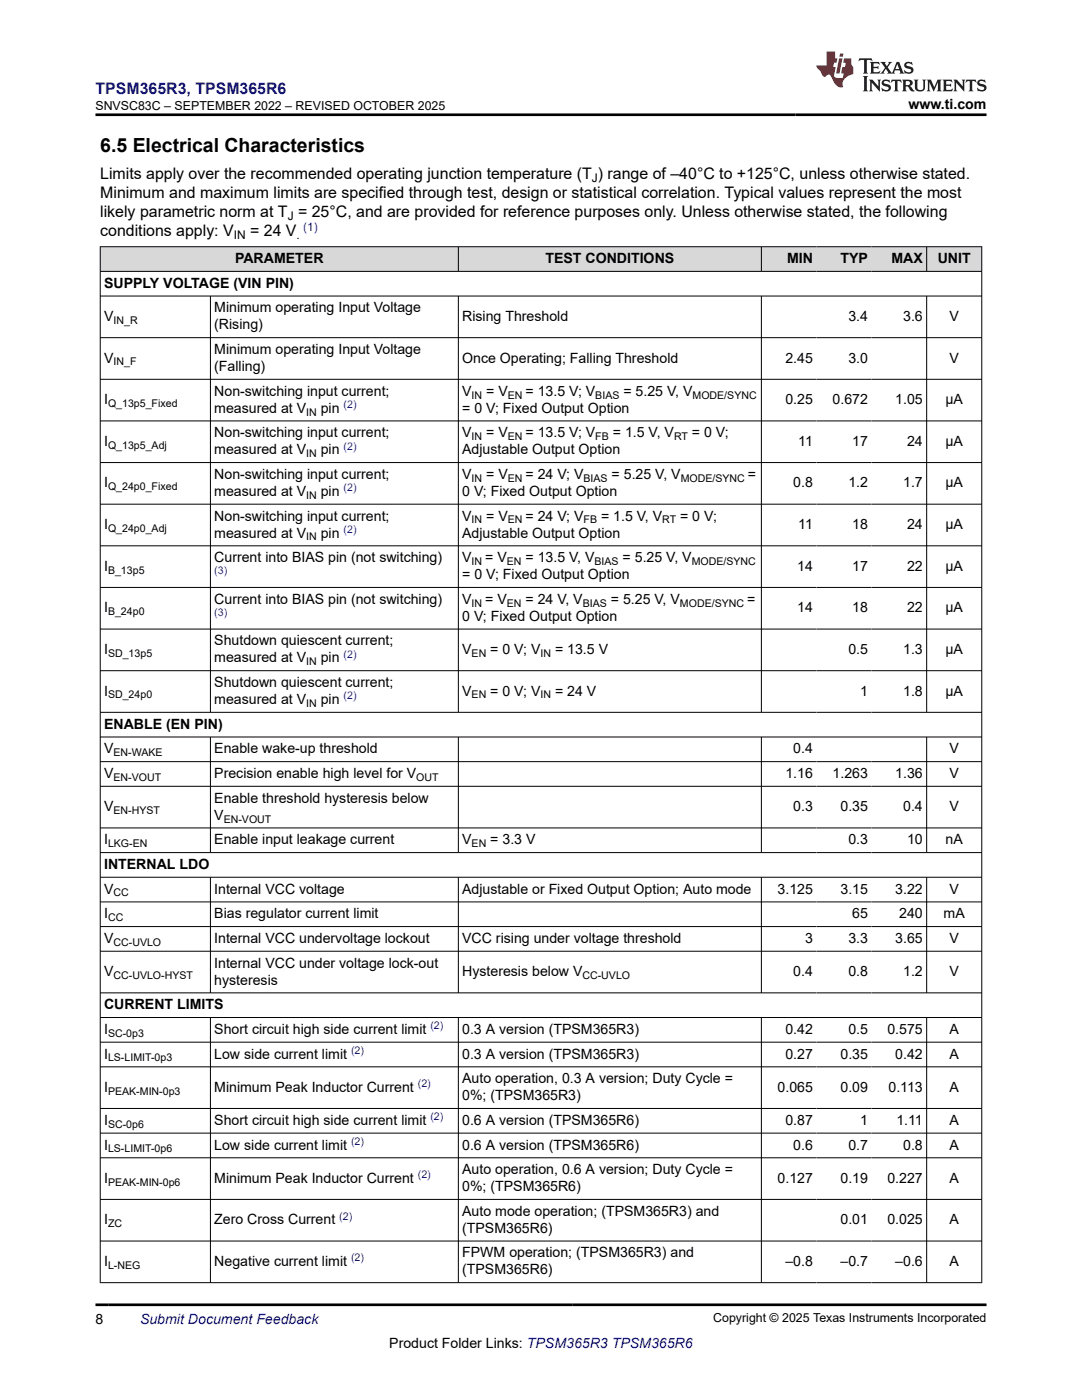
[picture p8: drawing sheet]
<svg xmlns="http://www.w3.org/2000/svg" width="216mm" height="279mm" viewBox="0 0 216 279" stroke-linecap="round" stroke-linejoin="round" font-family="sans-serif">
<defs><g id="words">
<text font-size="3.9" x="20" y="30.3">6.5 Electrical Characteristics</text>
<text font-size="3.2" fill="#00f" x="19" y="18.7">TPSM365R3, TPSM365R6</text>
<g font-size="3.2">
<text x="20" y="35.7">Limits apply over the recommended operating junction temperature (T ) range of –40°C to +125°C, unless otherwise stated.</text>
<text x="20" y="39.5">Minimum and maximum limits are specified through test, design or statistical correlation. Typical values represent the most</text>
<text x="20" y="47.1">conditions apply: V</text>
<text x="20" y="43.3">likely parametric norm at T = 25°C, and are provided for reference purposes only. Unless otherwise stated, the following</text>
<text x="49.9" y="47.1">= 24 V</text>
</g>
<g font-size="2.8">
<text x="181.3" y="21.8">www.ti.com</text>
<text x="46.9" y="52.5">PARAMETER</text>
<text x="108.8" y="52.5">TEST CONDITIONS</text>
<text x="157" y="52.5">MIN</text>
<text x="167.7" y="52.5">TYP</text>
<text x="177.9" y="52.5">MAX</text>
<text x="187.1" y="52.5">UNIT</text>
<text x="20.8" y="57.4">SUPPLY VOLTAGE (VIN PIN)</text>
<text x="20.8" y="64">V</text>
<text x="42.8" y="62.4">Minimum operating Input Voltage</text>
<text x="42.8" y="65.7">(Rising)</text>
<text x="92.2" y="64">Rising Threshold</text>
<text x="169.3" y="64">3.4</text>
<text x="180.2" y="64">3.6</text>
<text x="189.5" y="64">V</text>
<text x="42.8" y="70.7">Minimum operating Input Voltage</text>
<text x="20.8" y="72.4">V</text>
<text x="42.8" y="74">(Falling)</text>
<text x="92.2" y="72.4">Once Operating; Falling Threshold</text>
<text x="156.7" y="72.4">2.45</text>
<text x="169.3" y="72.4">3.0</text>
<text x="189.5" y="72.4">V</text>
<text x="20.8" y="80.7">I</text>
<text x="42.8" y="79">Non-switching input current;</text>
<text x="42.8" y="82.4">measured at V</text>
<text x="64" y="82.4">pin</text>
<text x="92.2" y="82.4">= 0 V; Fixed Output Option</text>
<text x="92.2" y="79">V</text>
<text x="97" y="79">= V</text>
<text x="104.9" y="79">= 13.5 V; V</text>
<text x="124.4" y="79">= 5.25 V, V</text>
<text x="156.7" y="80.7">0.25</text>
<text x="166.1" y="80.7">0.672</text>
<text x="178.6" y="80.7">1.05</text>
<text x="188.6" y="80.7">µA</text>
<text x="20.8" y="89">I</text>
<text x="42.8" y="87.3">Non-switching input current;</text>
<text x="92.2" y="87.3">V</text>
<text x="97" y="87.3">= V</text>
<text x="104.9" y="87.3">= 13.5 V; V</text>
<text x="122.3" y="87.3">= 1.5 V, V</text>
<text x="138.1" y="87.3">= 0 V;</text>
<text x="159.3" y="89">11</text>
<text x="170.1" y="89">17</text>
<text x="181" y="89">24</text>
<text x="188.6" y="89">µA</text>
<text x="42.8" y="90.7">measured at V</text>
<text x="42.8" y="95.6">Non-switching input current;</text>
<text x="64" y="90.7">pin</text>
<text x="92.2" y="90.7">Adjustable Output Option</text>
<text x="92.2" y="95.6">V</text>
<text x="97" y="95.6">= V</text>
<text x="104.9" y="95.6">= 24 V; V</text>
<text x="122" y="95.6">= 5.25 V, V</text>
<text x="149.2" y="95.6">=</text>
<text x="20.8" y="97.3">I</text>
<text x="42.8" y="99">measured at V</text>
<text x="64" y="99">pin</text>
<text x="92.2" y="99">0 V; Fixed Output Option</text>
<text x="158.3" y="97.3">0.8</text>
<text x="169.3" y="97.3">1.2</text>
<text x="180.2" y="97.3">1.7</text>
<text x="188.6" y="97.3">µA</text>
<text x="20.8" y="105.6">I</text>
<text x="42.8" y="103.9">Non-switching input current;</text>
<text x="42.8" y="107.3">measured at V</text>
<text x="64" y="107.3">pin</text>
<text x="92.2" y="107.3">Adjustable Output Option</text>
<text x="92.2" y="103.9">V</text>
<text x="97" y="103.9">= V</text>
<text x="104.9" y="103.9">= 24 V; V</text>
<text x="119.9" y="103.9">= 1.5 V, V</text>
<text x="135.7" y="103.9">= 0 V;</text>
<text x="159.3" y="105.6">11</text>
<text x="170.1" y="105.6">18</text>
<text x="181" y="105.6">24</text>
<text x="188.6" y="105.6">µA</text>
<text x="20.8" y="113.9">I</text>
<text x="42.8" y="112.2">Current into BIAS pin (not switching)</text>
<text x="92.2" y="112.2">V</text>
<text x="96.8" y="112.2">= V</text>
<text x="104.9" y="112.2">= 13.5 V, V</text>
<text x="124.2" y="112.2">= 5.25 V, V</text>
<text x="159.1" y="113.9">14</text>
<text x="170.1" y="113.9">17</text>
<text x="181" y="113.9">22</text>
<text x="188.6" y="113.9">µA</text>
<text x="92.2" y="115.6">= 0 V; Fixed Output Option</text>
<text x="20.8" y="122.2">I</text>
<text x="42.8" y="120.5">Current into BIAS pin (not switching)</text>
<text x="92.2" y="120.5">V</text>
<text x="92.2" y="123.9">0 V; Fixed Output Option</text>
<text x="96.8" y="120.5">= V</text>
<text x="104.9" y="120.5">= 24 V, V</text>
<text x="121.9" y="120.5">= 5.25 V, V</text>
<text x="149.1" y="120.5">=</text>
<text x="159.1" y="122.2">14</text>
<text x="170.1" y="122.2">18</text>
<text x="181" y="122.2">22</text>
<text x="188.6" y="122.2">µA</text>
<text x="20.8" y="130.5">I</text>
<text x="42.8" y="128.8">Shutdown quiescent current;</text>
<text x="92.2" y="130.5">V</text>
<text x="97.8" y="130.5">= 0 V; V</text>
<text x="110.7" y="130.5">= 13.5 V</text>
<text x="169.3" y="130.5">0.5</text>
<text x="180.2" y="130.5">1.3</text>
<text x="188.6" y="130.5">µA</text>
<text x="42.8" y="132.2">measured at V</text>
<text x="42.8" y="137.1">Shutdown quiescent current;</text>
<text x="64" y="132.2">pin</text>
<text x="20.8" y="138.8">I</text>
<text x="42.8" y="140.5">measured at V</text>
<text x="64" y="140.5">pin</text>
<text x="92.2" y="138.8">V</text>
<text x="97.8" y="138.8">= 0 V; V</text>
<text x="110.7" y="138.8">= 24 V</text>
<text x="171.6" y="138.8">1</text>
<text x="180.2" y="138.8">1.8</text>
<text x="188.6" y="138.8">µA</text>
<text x="20.8" y="145.4">ENABLE (EN PIN)</text>
<text x="20.8" y="150.4">V</text>
<text x="20.8" y="155.3">V</text>
<text x="42.8" y="150.4">Enable wake-up threshold</text>
<text x="42.8" y="155.3">Precision enable high level for V</text>
<text x="156.7" y="155.3">1.16</text>
<text x="158.3" y="150.4">0.4</text>
<text x="166.1" y="155.3">1.263</text>
<text x="178.6" y="155.3">1.36</text>
<text x="189.5" y="150.4">V</text>
<text x="189.5" y="155.3">V</text>
<text x="20.8" y="161.9">V</text>
<text x="42.8" y="160.2">Enable threshold hysteresis below</text>
<text x="158.3" y="161.9">0.3</text>
<text x="167.7" y="161.9">0.35</text>
<text x="180.2" y="161.9">0.4</text>
<text x="189.5" y="161.9">V</text>
<text x="42.8" y="163.6">V</text>
<text x="20.8" y="168.5">I</text>
<text x="20.8" y="173.4">INTERNAL LDO</text>
<text x="42.8" y="168.5">Enable input leakage current</text>
<text x="92.2" y="168.5">V</text>
<text x="97.8" y="168.5">= 3.3 V</text>
<text x="169.3" y="168.5">0.3</text>
<text x="181" y="168.5">10</text>
<text x="188.7" y="168.5">nA</text>
<text x="20.8" y="178.3">V</text>
<text x="42.8" y="178.3">Internal VCC voltage</text>
<text x="92.2" y="178.3">Adjustable or Fixed Output Option; Auto mode</text>
<text x="155.2" y="178.3">3.125</text>
<text x="167.7" y="178.3">3.15</text>
<text x="178.6" y="178.3">3.22</text>
<text x="189.5" y="178.3">V</text>
<text x="20.8" y="183.3">I</text>
<text x="42.8" y="183.3">Bias regulator current limit</text>
<text x="170.1" y="183.3">65</text>
<text x="179.4" y="183.3">240</text>
<text x="188.3" y="183.3">mA</text>
<text x="20.8" y="188.2">V</text>
<text x="42.8" y="188.2">Internal VCC undervoltage lockout</text>
<text x="92.2" y="188.2">VCC rising under voltage threshold</text>
<text x="160.6" y="188.2">3</text>
<text x="169.3" y="188.2">3.3</text>
<text x="178.6" y="188.2">3.65</text>
<text x="189.5" y="188.2">V</text>
<text x="20.8" y="194.8">V</text>
<text x="42.8" y="193.1">Internal VCC under voltage lock-out</text>
<text x="42.8" y="196.5">hysteresis</text>
<text x="92.2" y="194.8">Hysteresis below V</text>
<text x="158.3" y="194.8">0.4</text>
<text x="169.3" y="194.8">0.8</text>
<text x="180.2" y="194.8">1.2</text>
<text x="189.5" y="194.8">V</text>
<text x="20.8" y="201.4">CURRENT LIMITS</text>
<text x="20.8" y="206.3">I</text>
<text x="42.8" y="206.3">Short circuit high side current limit</text>
<text x="92.2" y="206.3">0.3 A version (TPSM365R3)</text>
<text x="156.7" y="206.3">0.42</text>
<text x="169.3" y="206.3">0.5</text>
<text x="177.1" y="206.3">0.575</text>
<text x="189.5" y="206.3">A</text>
<text x="20.8" y="211.3">I</text>
<text x="42.8" y="211.3">Low side current limit</text>
<text x="92.2" y="211.3">0.3 A version (TPSM365R3)</text>
<text x="156.7" y="211.3">0.27</text>
<text x="167.7" y="211.3">0.35</text>
<text x="178.6" y="211.3">0.42</text>
<text x="189.5" y="211.3">A</text>
<text x="20.8" y="217.9">I</text>
<text x="42.8" y="217.9">Minimum Peak Inductor Current</text>
<text x="92.2" y="216.2">Auto operation, 0.3 A version; Duty Cycle =</text>
<text x="92.2" y="219.6">0%; (TPSM365R3)</text>
<text x="155.2" y="217.9">0.065</text>
<text x="167.7" y="217.9">0.09</text>
<text x="177.3" y="217.9">0.113</text>
<text x="189.5" y="217.9">A</text>
<text x="20.8" y="224.5">I</text>
<text x="42.8" y="224.5">Short circuit high side current limit</text>
<text x="92.2" y="224.5">0.6 A version (TPSM365R6)</text>
<text x="156.7" y="224.5">0.87</text>
<text x="171.6" y="224.5">1</text>
<text x="178.9" y="224.5">1.11</text>
<text x="189.5" y="224.5">A</text>
<text x="20.8" y="229.4">I</text>
<text x="42.8" y="229.4">Low side current limit</text>
<text x="92.2" y="229.4">0.6 A version (TPSM365R6)</text>
<text x="158.3" y="229.4">0.6</text>
<text x="169.3" y="229.4">0.7</text>
<text x="180.2" y="229.4">0.8</text>
<text x="189.5" y="229.4">A</text>
<text x="20.8" y="236">I</text>
<text x="42.8" y="236">Minimum Peak Inductor Current</text>
<text x="92.2" y="234.3">Auto operation, 0.6 A version; Duty Cycle =</text>
<text x="92.2" y="237.7">0%; (TPSM365R6)</text>
<text x="155.2" y="236">0.127</text>
<text x="167.7" y="236">0.19</text>
<text x="177.1" y="236">0.227</text>
<text x="189.5" y="236">A</text>
<text x="20.8" y="244.3">I</text>
<text x="42.8" y="244.3">Zero Cross Current</text>
<text x="92.2" y="242.6">Auto mode operation; (TPSM365R3) and</text>
<text x="167.7" y="244.3">0.01</text>
<text x="177.1" y="244.3">0.025</text>
<text x="189.5" y="244.3">A</text>
<text x="92.2" y="246">(TPSM365R6)</text>
<text x="92.2" y="251">FPWM operation; (TPSM365R3) and</text>
<text x="20.8" y="252.6">I</text>
<text x="42.8" y="252.6">Negative current limit</text>
<text x="92.2" y="254.3">(TPSM365R6)</text>
<text x="156.7" y="252.6">–0.8</text>
<text x="167.7" y="252.6">–0.7</text>
<text x="178.6" y="252.6">–0.6</text>
<text x="189.5" y="252.6">A</text>
<text x="19" y="264.2">8</text>
<text x="77.7" y="269">Product Folder Links: TPSM365R3 TPSM365R6</text>
</g>
<text font-size="2.8" fill="#00f" x="27.9" y="264.2">Submit Document Feedback</text>
<g font-size="2.5">
<text x="19" y="21.9">SNVSC83C – SEPTEMBER 2022 – REVISED OCTOBER 2025</text>
<text x="142.3" y="263.9">Copyright © 2025 Texas Instruments Incorporated</text>
</g>
<g font-size="2.4">
<text x="118.1" y="36.3">J</text>
<text x="46.7" y="47.8">IN</text>
<text x="57.4" y="44">J</text>
<text x="59.2" y="47.8">.</text>
</g>
<text font-size="2.4" fill="#00f" x="60.5" y="46.1">(1)</text>
<g font-size="2.1">
<text x="22.6" y="64.6">IN_R</text>
<text x="22.6" y="72.9">IN_F</text>
<text x="21.6" y="81.2">Q_13p5_Fixed</text>
<text x="61.1" y="82.9">IN</text>
<text x="94.1" y="79.5">IN</text>
<text x="101.3" y="79.5">EN</text>
<text x="118.8" y="79.5">BIAS</text>
<text x="138.2" y="79.5">MODE/SYNC</text>
<text x="21.6" y="89.5">Q_13p5_Adj</text>
<text x="94.1" y="87.8">IN</text>
<text x="101.3" y="87.8">EN</text>
<text x="118.8" y="87.8">FB</text>
<text x="134.5" y="87.8">RT</text>
<text x="61.1" y="91.2">IN</text>
<text x="21.6" y="97.8">Q_24p0_Fixed</text>
<text x="61.1" y="99.5">IN</text>
<text x="94.1" y="96.2">IN</text>
<text x="101.3" y="96.2">EN</text>
<text x="116.4" y="96.2">BIAS</text>
<text x="135.8" y="96.2">MODE/SYNC</text>
<text x="21.6" y="106.2">Q_24p0_Adj</text>
<text x="61.1" y="107.8">IN</text>
<text x="94.1" y="104.5">IN</text>
<text x="101.3" y="104.5">EN</text>
<text x="116.4" y="104.5">FB</text>
<text x="132.1" y="104.5">RT</text>
<text x="94.1" y="112.8">IN</text>
<text x="101.1" y="112.8">EN</text>
<text x="118.6" y="112.8">BIAS</text>
<text x="138" y="112.8">MODE/SYNC</text>
<text x="21.6" y="114.5">B_13p5</text>
<text x="21.6" y="122.8">B_24p0</text>
<text x="94.1" y="121.1">IN</text>
<text x="101.1" y="121.1">EN</text>
<text x="116.3" y="121.1">BIAS</text>
<text x="135.7" y="121.1">MODE/SYNC</text>
<text x="21.6" y="131.1">SD_13p5</text>
<text x="94.1" y="131.1">EN</text>
<text x="107.8" y="131.1">IN</text>
<text x="61.1" y="132.8">IN</text>
<text x="21.6" y="139.4">SD_24p0</text>
<text x="61.1" y="141.1">IN</text>
<text x="94.1" y="139.4">EN</text>
<text x="107.8" y="139.4">IN</text>
<text x="22.6" y="150.9">EN-WAKE</text>
<text x="22.6" y="155.8">EN-VOUT</text>
<text x="83.1" y="155.8">OUT</text>
<text x="22.6" y="162.5">EN-HYST</text>
<text x="44.6" y="164.1">EN-VOUT</text>
<text x="21.6" y="169.1">LKG-EN</text>
<text x="94.1" y="169.1">EN</text>
<text x="22.6" y="178.9">CC</text>
<text x="21.6" y="183.8">CC</text>
<text x="22.6" y="188.8">CC-UVLO</text>
<text x="22.6" y="195.4">CC-UVLO-HYST</text>
<text x="116.2" y="195.4">CC-UVLO</text>
<text x="21.6" y="206.9">SC-0p3</text>
<text x="21.6" y="211.8">LS-LIMIT-0p3</text>
<text x="21.6" y="218.4">PEAK-MIN-0p3</text>
<text x="21.6" y="225.1">SC-0p6</text>
<text x="21.6" y="230">LS-LIMIT-0p6</text>
<text x="21.6" y="236.6">PEAK-MIN-0p6</text>
<text x="21.6" y="244.9">ZC</text>
<text x="21.6" y="253.2">L-NEG</text>
</g>
<g font-size="2.1" fill="#00f">
<text x="68.6" y="81.4">(2)</text>
<text x="68.6" y="89.7">(2)</text>
<text x="68.6" y="98">(2)</text>
<text x="68.6" y="106.3">(2)</text>
<text x="42.8" y="114.6">(3)</text>
<text x="42.8" y="123">(3)</text>
<text x="68.6" y="131.3">(2)</text>
<text x="68.6" y="139.6">(2)</text>
<text x="85.9" y="205.4">(2)</text>
<text x="70" y="210.3">(2)</text>
<text x="83.4" y="216.9">(2)</text>
<text x="85.9" y="223.6">(2)</text>
<text x="70" y="228.5">(2)</text>
<text x="83.4" y="235.1">(2)</text>
<text x="67.7" y="243.4">(2)</text>
<text x="70" y="251.7">(2)</text>
</g>
</g></defs>
<g fill="#d8d8d8">
<path d="M20 49.2h175.9v5h-175.9z" fill-rule="evenodd"/>
<path d="M20.1 49.3h71.3v4.8h-71.3z" fill-rule="evenodd"/>
<path d="M91.5 49.3h60.4v4.8h-60.4z" fill-rule="evenodd"/>
<path d="M152 49.3h10.9v4.8h-10.9z" fill-rule="evenodd"/>
<path d="M162.9 49.3h11v4.8h-11z" fill-rule="evenodd"/>
<path d="M173.9 49.3h10.9v4.8h-10.9z" fill-rule="evenodd"/>
<path d="M185 49.3h10.8v4.8h-10.8z" fill-rule="evenodd"/>
</g>
<g fill="none" stroke="#000" stroke-width=".2">
<path d="M19.9 49.2h176.1M19.9 54.2h176.1M19.9 59.1h176.1M20 49.2v206.8M42 59.1v83.1M91.5 49.2v5M91.5 59.1v83.1M151.9 49.2v5M151.9 59.1v83.1M184.9 49.2v5M184.9 59.1v83.1M195.9 49.2v206.8"/>
<path d="M19.9 67.4h176.1M19.9 75.7h176.1M19.9 84h176.1M19.9 92.3h176.1M19.9 100.6h176.1M19.9 108.9h176.1M19.9 117.2h176.1M19.9 125.5h176.1M19.9 133.9h176.1M19.9 142.2h176.1M19.9 147.1h176.1M19.9 152h176.1"/>
<path d="M19.9 156.9h176.1M42 147.1v23.1M91.5 147.1v23.1M151.9 147.1v23.1M184.9 147.1v23.1M19.9 165.2h176.1M19.9 170.2h176.1M19.9 175.1h176.1M19.9 180h176.1M42 175.1v23.1M91.5 175.1v23.1M151.9 175.1v23.1"/>
<path d="M184.9 175.1v23.1M19.9 184.9h176.1M19.9 189.8h176.1M19.9 198.1h176.1M19.9 203.1h176.1M19.9 208h176.1M19.9 212.9h176.1M42 203.1v52.9M91.5 203.1v52.9M151.9 203.1v52.9M184.9 203.1v52.9M19.9 221.2h176.1"/>
<path d="M19.9 226.1h176.1M19.9 231.1h176.1M19.9 239.4h176.1M19.9 247.7h176.1M19.9 256h176.1"/>
</g>
<path d="M171.5 11.6l-.2 .6 .5-.2h.6v.1v2.2l-.2 .4h1l-.2-.4v-2.2v-.1h.5l.6 .2-.2-.6zM173.6 12.4l.2 .3v1.6l-.2 .4h1.9l.1-.6a1.08 1.08 0 0 1-1.3 .2v-.7h.6l.4 .2v-.7l-.4 .2h-.6v-.5l.2-.2a1 1 0 0 1 1 .3l-.1-.5zM175.7 12.4l.9 1.1-1 1.2h.9l-.2-.2 .5-.8 .4 .8-.2 .2h1.6l-.2-.2 .2-.5h.9l.1 .5-.1 .2h.9l-.2-.4-.8-1.9h-.5l-.9 2.1-.9-1.1 .9-1h-.8l.2 .2-.4 .6-.4-.6 .2-.2zM179 12.8l.4 1h-.7zM180.7 12.5a.65 .65 0 0 0-.2 .7 .65 .65 0 0 0 .6 .5l.6 .1 .1 .3a.79 .79 0 0 1-.7 .4 .79 .79 0 0 1-.7-.5l.1 .7 .2-.1a.93 .93 0 0 0 1.1 0 .93 .93 0 0 0 .4-.9 1.46 1.46 0 0 0-1.2-.6l-.1-.3a1.09 1.09 0 0 1 1.2 .2l-.2-.6-.1 .1-.5-.2zM172.2 15.2l.2 .4v2.2l-.2 .4h1l-.2-.4v-2.2l.2-.4zM173.4 15.9l.2 .4v1.5l-.2 .4h.8l-.3-.4 .1-1.3 1.6 1.8v-2l.2-.4h-.7l.1 .2 .1 1.1-1.2-1.3zM176.2 16a.65 .65 0 0 0-.2 .8 .65 .65 0 0 0 .6 .4l.6 .2 .1 .2a.79 .79 0 0 1-.7 .4 .79 .79 0 0 1-.7-.5l.1 .7 .2-.1a.93 .93 0 0 0 1.1 .1 .93 .93 0 0 0 .4-1 1.46 1.46 0 0 0-1.2-.5l-.1-.4a1.09 1.09 0 0 1 1.2 .2l-.1-.6-.2 .1-.5-.1zM177.9 15.9l-.1 .6a.63 .63 0 0 1 .8-.3v1.6l-.3 .4h1l-.2-.4v-1.6a.66 .66 0 0 1 .8 .3l-.1-.6zM180 15.9l.2 .4v1.5l-.2 .4h1l-.2-.2-.1-.7h.5l.1 .2a.79 .79 0 0 0 1.2 .6l-1-.9a.61 .61 0 0 0 .6-.6 .61 .61 0 0 0-.5-.7zM180.8 16.2h.1a.47 .47 0 0 1 .5 .1 .47 .47 0 0 1 .1 .5l-.1 .1-.7 .1zM182.3 15.9l.2 .2a2.27 2.27 0 0 0 .4 2 1.04 1.04 0 0 0 1.7-.7v-1.3l.2-.2h-.8l.2 .4v1.1a.6 .6 0 0 1-.6 .6 .6 .6 0 0 1-.6-.6v-1.1l.3-.4zM184.9 15.9l.2 .4v1.5l-.2 .4h.8l-.3-.4v-1.4l.9 1.9 .9-1.9v1.4l-.3 .4h1l-.2-.4v-1.5l.2-.4h-.8l-.7 1.5-.6-1.5zM188.1 15.9l.2 .4v1.5l-.2 .4h1.9l.1-.6a1.09 1.09 0 0 1-1.3 .2v-.7h.6l.4 .2v-.6l-.4 .2h-.6v-.6l.2-.1a1.01 1.01 0 0 1 1 .3l-.1-.6zM190.2 15.9l.3 .4v1.5l-.3 .4h.8l-.2-.4v-1.3l1.6 1.8v-2l.2-.4h-.7l.2 .2v1.1l-1.2-1.3zM192.8 15.9l-.1 .6a.63 .63 0 0 1 .8-.3v1.6l-.3 .4h1l-.2-.4v-1.6a.66 .66 0 0 1 .8 .3l-.1-.6zM195.2 16a.65 .65 0 0 0-.2 .8 .65 .65 0 0 0 .6 .4l.6 .2 .2 .2a.79 .79 0 0 1-.7 .4 .79 .79 0 0 1-.7-.5l.1 .7 .2-.1a.93 .93 0 0 0 1 .1 .93 .93 0 0 0 .5-1 1.46 1.46 0 0 0-1.3-.5v-.4a1.09 1.09 0 0 1 1.2 .2l-.2-.6-.2 .1-.5-.1z" fill="#231f20"/>
<path d="M164.9 10.3v2.7h-2l.1 .4 .8 1a.95 .95 0 0 0 1 .9 .59 .59 0 0 1 .5-.4 .59 .59 0 0 1 .5 .3l.4 .8a1.59 1.59 0 0 0 2.1 1.4 1.61 1.61 0 0 1 1-2.3l1-.3-.1-1.5a1.59 1.59 0 0 1-.3-1.7h-1.5l-.2 .9h.6l-.2 .9h-.5l-.2 .9v.3l.4 .1-.1 .9h-.7a.73 .73 0 0 1-1-.7l.3-1.5h-.5l.1-.9h.5l.2-.9h-.5v-1.3zM167.4 11.6l-.6 3.1h.7l.6-3.1zM167.6 10.7l-.1 .6h.7l.1-.6z" fill="#ed1c24"/>
<path d="M19 22.9h177.8M19 260.4h177.8" fill="none" stroke="#000" stroke-width=".53"/>
<use href="#words"/>
</svg>
